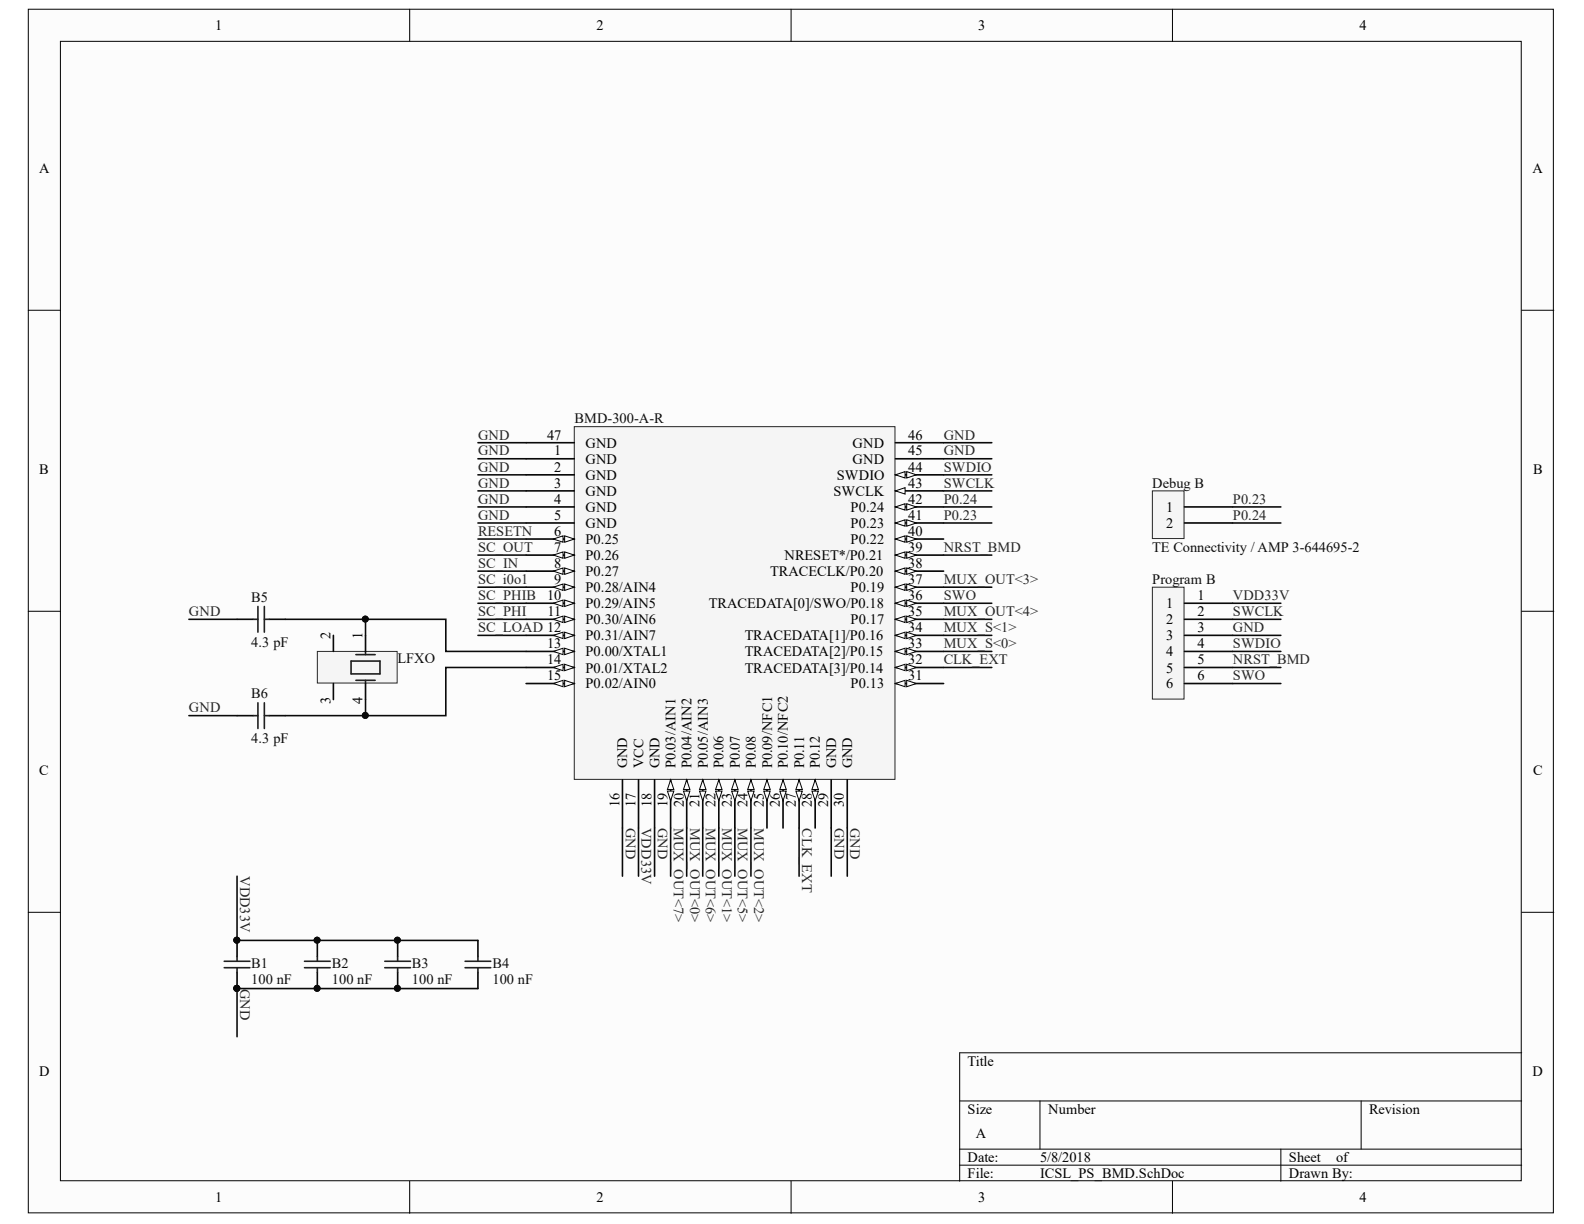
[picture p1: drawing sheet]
<svg xmlns="http://www.w3.org/2000/svg" width="279mm" height="216mm" viewBox="0 0 279 216" stroke-linecap="round" stroke-linejoin="round" font-family="sans-serif">
<defs><g id="words">
<g font-size="2.5">
<text x="38" y="5.3">1</text>
<text x="105.2" y="5.3">2</text>
<text x="172.5" y="5.3">3</text>
<text x="239.8" y="5.3">4</text>
<text x="6.9" y="30.4">A</text>
<text x="270.3" y="30.4">A</text>
<text x="96.5" y="77.5">47</text>
<text x="160.2" y="77.5">46</text>
<text x="6.9" y="83.5">B</text>
<text x="97.8" y="80.3">1</text>
<text x="97.8" y="83.2">2</text>
<text x="103.3" y="79">GND</text>
<text x="103.3" y="81.8">GND</text>
<text x="150.4" y="79">GND</text>
<text x="150.4" y="81.8">GND</text>
<text x="160.2" y="80.3">45</text>
<text x="160.2" y="83.2">44</text>
<text x="270.4" y="83.5">B</text>
<text x="97.8" y="86">3</text>
<text x="97.8" y="88.9">4</text>
<text x="103.3" y="84.6">GND</text>
<text x="103.3" y="87.4">GND</text>
<text x="147" y="87.4">SWCLK</text>
<text x="147.6" y="84.6">SWDIO</text>
<text x="160.2" y="86">43</text>
<text x="160.2" y="88.9">42</text>
<text x="97.8" y="91.7">5</text>
<text x="97.8" y="94.5">6</text>
<text x="103.3" y="90.3">GND</text>
<text x="103.3" y="93.1">GND</text>
<text x="103.3" y="96">P0.25</text>
<text x="150" y="90.3">P0.24</text>
<text x="150" y="93.1">P0.23</text>
<text x="150" y="96">P0.22</text>
<text x="160.2" y="91.7">41</text>
<text x="160.2" y="94.5">40</text>
<text x="205.7" y="90.3">1</text>
<text x="205.7" y="93.1">2</text>
<text x="97.8" y="97.3">7</text>
<text x="97.8" y="100.2">8</text>
<text x="103.3" y="98.8">P0.26</text>
<text x="103.3" y="101.6">P0.27</text>
<text x="135.8" y="101.6">TRACECLK/P0.20</text>
<text x="138.4" y="98.8">NRESET*/P0.21</text>
<text x="160.2" y="97.3">39</text>
<text x="160.2" y="100.2">38</text>
<text x="96.5" y="105.9">10</text>
<text x="97.8" y="103">9</text>
<text x="103.3" y="104.4">P0.28/AIN4</text>
<text x="103.3" y="107.3">P0.29/AIN5</text>
<text x="125" y="107.3">TRACEDATA[0]/SWO/P0.18</text>
<text x="150" y="104.4">P0.19</text>
<text x="160.2" y="103">37</text>
<text x="160.2" y="105.9">36</text>
<text x="205.7" y="107.3">1</text>
<text x="211.2" y="105.9">1</text>
<text x="58.3" y="112.6" transform="rotate(-90 58.3 112.6)">2</text>
<text x="63.9" y="112.6" transform="rotate(-90 63.9 112.6)">1</text>
<text x="96.6" y="108.7">11</text>
<text x="103.3" y="110.1">P0.30/AIN6</text>
<text x="103.3" y="113">P0.31/AIN7</text>
<text x="131.4" y="113">TRACEDATA[1]/P0.16</text>
<text x="150" y="110.1">P0.17</text>
<text x="160.2" y="108.7">35</text>
<text x="160.2" y="111.5">34</text>
<text x="205.7" y="110.1">2</text>
<text x="205.7" y="113">3</text>
<text x="211.2" y="108.7">2</text>
<text x="211.2" y="111.5">3</text>
<text x="96.5" y="114.3">13</text>
<text x="96.5" y="117.2">14</text>
<text x="96.5" y="120">15</text>
<text x="103.3" y="115.8">P0.00/XTAL1</text>
<text x="103.3" y="118.6">P0.01/XTAL2</text>
<text x="131.4" y="115.8">TRACEDATA[2]/P0.15</text>
<text x="131.4" y="118.6">TRACEDATA[3]/P0.14</text>
<text x="160.2" y="114.3">33</text>
<text x="160.2" y="117.2">32</text>
<text x="160.2" y="120">31</text>
<text x="205.7" y="115.8">4</text>
<text x="205.7" y="118.6">5</text>
<text x="211.2" y="114.3">4</text>
<text x="211.2" y="117.2">5</text>
<text x="211.2" y="120">6</text>
<text x="58.3" y="124.1" transform="rotate(-90 58.3 124.1)">3</text>
<text x="63.9" y="124.1" transform="rotate(-90 63.9 124.1)">4</text>
<text x="103.3" y="121.4">P0.02/AIN0</text>
<text x="150" y="121.4">P0.13</text>
<text x="205.7" y="121.4">6</text>
<text x="6.9" y="136.6">C</text>
<text x="110.6" y="135.6" transform="rotate(-90 110.6 135.6)">GND</text>
<text x="113.5" y="135.6" transform="rotate(-90 113.5 135.6)">VCC</text>
<text x="116.3" y="135.6" transform="rotate(-90 116.3 135.6)">GND</text>
<text x="119.2" y="135.6" transform="rotate(-90 119.2 135.6)">P0.03/AIN1</text>
<text x="122" y="135.6" transform="rotate(-90 122 135.6)">P0.04/AIN2</text>
<text x="124.8" y="135.6" transform="rotate(-90 124.8 135.6)">P0.05/AIN3</text>
<text x="127.6" y="135.6" transform="rotate(-90 127.6 135.6)">P0.06</text>
<text x="130.5" y="135.6" transform="rotate(-90 130.5 135.6)">P0.07</text>
<text x="133.3" y="135.6" transform="rotate(-90 133.3 135.6)">P0.08</text>
<text x="136.2" y="135.6" transform="rotate(-90 136.2 135.6)">P0.09/NFC1</text>
<text x="139" y="135.6" transform="rotate(-90 139 135.6)">P0.10/NFC2</text>
<text x="141.8" y="135.6" transform="rotate(-90 141.8 135.6)">P0.11</text>
<text x="144.6" y="135.6" transform="rotate(-90 144.6 135.6)">P0.12</text>
<text x="147.5" y="135.6" transform="rotate(-90 147.5 135.6)">GND</text>
<text x="150.3" y="135.6" transform="rotate(-90 150.3 135.6)">GND</text>
<text x="270.4" y="136.6">C</text>
<text x="109.3" y="142.4" transform="rotate(-90 109.3 142.4)">16</text>
<text x="112.1" y="142.4" transform="rotate(-90 112.1 142.4)">17</text>
<text x="114.9" y="142.4" transform="rotate(-90 114.9 142.4)">18</text>
<text x="117.7" y="142.4" transform="rotate(-90 117.7 142.4)">19</text>
<text x="120.6" y="142.4" transform="rotate(-90 120.6 142.4)">20</text>
<text x="123.4" y="142.4" transform="rotate(-90 123.4 142.4)">21</text>
<text x="126.2" y="142.4" transform="rotate(-90 126.2 142.4)">22</text>
<text x="129.1" y="142.4" transform="rotate(-90 129.1 142.4)">23</text>
<text x="131.9" y="142.4" transform="rotate(-90 131.9 142.4)">24</text>
<text x="134.7" y="142.4" transform="rotate(-90 134.7 142.4)">25</text>
<text x="137.5" y="142.4" transform="rotate(-90 137.5 142.4)">26</text>
<text x="140.4" y="142.4" transform="rotate(-90 140.4 142.4)">27</text>
<text x="143.2" y="142.4" transform="rotate(-90 143.2 142.4)">28</text>
<text x="146.1" y="142.4" transform="rotate(-90 146.1 142.4)">29</text>
<text x="148.9" y="142.4" transform="rotate(-90 148.9 142.4)">30</text>
<text x="6.9" y="189.8">D</text>
<text x="170.7" y="188">Title</text>
<text x="270.3" y="189.8">D</text>
<text x="170.7" y="196.5">Size</text>
<text x="184.9" y="196.5">Number</text>
<text x="241.5" y="196.5">Revision</text>
<text x="172.1" y="200.7">A</text>
<text x="170.7" y="205">Date:</text>
<text x="170.7" y="207.8">File:</text>
<text x="183.5" y="205">5/8/2018</text>
<text x="183.5" y="207.8">ICSL_PS_BMD.SchDoc</text>
<text x="227.4" y="205">Sheet</text>
<text x="227.4" y="207.8">Drawn By:</text>
<text x="235.7" y="205">of</text>
<text x="38" y="212.1">1</text>
<text x="105.2" y="212.1">2</text>
<text x="172.5" y="212.1">3</text>
<text x="239.8" y="212.1">4</text>
</g>
<g font-size="2.5" fill="#262626">
<text x="84.3" y="77.5">GND</text>
<text x="166.5" y="77.5">GND</text>
<text x="84.3" y="80.3">GND</text>
<text x="84.3" y="83.2">GND</text>
<text x="166.5" y="80.3">GND</text>
<text x="166.5" y="83.2">SWDIO</text>
<text x="84.3" y="86">GND</text>
<text x="84.3" y="88.9">GND</text>
<text x="166.5" y="86">SWCLK</text>
<text x="166.5" y="88.9">P0.24</text>
<text x="217.5" y="88.9">P0.23</text>
<text x="84.3" y="91.7">GND</text>
<text x="84.3" y="94.5">RESETN</text>
<text x="166.5" y="91.7">P0.23</text>
<text x="217.5" y="91.7">P0.24</text>
<text x="84.3" y="97.3">SC_OUT</text>
<text x="84.3" y="100.2">SC_IN</text>
<text x="166.5" y="97.3">NRST_BMD</text>
<text x="84.3" y="103">SC_i0o1</text>
<text x="84.3" y="105.9">SC_PHIB</text>
<text x="166.5" y="103">MUX_OUT&lt;3&gt;</text>
<text x="166.5" y="105.9">SWO</text>
<text x="217.5" y="105.9">VDD33V</text>
<text x="33.3" y="108.7">GND</text>
<text x="84.3" y="111.5">SC_LOAD 12</text>
<text x="84.3" y="108.7">SC_PHI</text>
<text x="166.5" y="108.7">MUX_OUT&lt;4&gt;</text>
<text x="166.5" y="111.5">MUX_S&lt;1&gt;</text>
<text x="217.5" y="108.7">SWCLK</text>
<text x="217.5" y="111.5">GND</text>
<text x="166.5" y="114.3">MUX_S&lt;0&gt;</text>
<text x="166.5" y="117.2">CLK_EXT</text>
<text x="217.5" y="114.3">SWDIO</text>
<text x="217.5" y="117.2">NRST_BMD</text>
<text x="217.5" y="120">SWO</text>
<text x="33.3" y="125.7">GND</text>
<text x="110.4" y="146" transform="rotate(90 110.4 146)">GND</text>
<text x="113.2" y="146" transform="rotate(90 113.2 146)">VDD33V</text>
<text x="116" y="146" transform="rotate(90 116 146)">GND</text>
<text x="118.8" y="146" transform="rotate(90 118.8 146)">MUX_OUT&lt;7&gt;</text>
<text x="121.7" y="146" transform="rotate(90 121.7 146)">MUX_OUT&lt;0&gt;</text>
<text x="124.5" y="146" transform="rotate(90 124.5 146)">MUX_OUT&lt;6&gt;</text>
<text x="127.4" y="146" transform="rotate(90 127.4 146)">MUX_OUT&lt;1&gt;</text>
<text x="130.2" y="146" transform="rotate(90 130.2 146)">MUX_OUT&lt;5&gt;</text>
<text x="133" y="146" transform="rotate(90 133 146)">MUX_OUT&lt;2&gt;</text>
<text x="141.5" y="146" transform="rotate(90 141.5 146)">CLK_EXT</text>
<text x="147.2" y="146" transform="rotate(90 147.2 146)">GND</text>
<text x="150" y="146" transform="rotate(90 150 146)">GND</text>
<text x="42.4" y="154.6" transform="rotate(90 42.4 154.6)">VDD33V</text>
<text x="42.4" y="174.4" transform="rotate(90 42.4 174.4)">GND</text>
</g>
<g font-size="2.5" fill="#0e0e0e">
<text x="101.3" y="74.7">BMD-300-A-R</text>
<text x="203.2" y="86">Debug B</text>
<text x="203.2" y="97.3">TE Connectivity / AMP 3-644695-2</text>
<text x="44.3" y="106.1">B5</text>
<text x="203.2" y="103">Program B</text>
<text x="44.3" y="114.1">4.3 pF</text>
<text x="70.1" y="116.9">LFXO</text>
<text x="44.3" y="123.1">B6</text>
<text x="44.3" y="131.1">4.3 pF</text>
<text x="44.3" y="170.7">B1</text>
<text x="44.3" y="173.5">100 nF</text>
<text x="58.5" y="170.7">B2</text>
<text x="58.5" y="173.5">100 nF</text>
<text x="72.7" y="170.7">B3</text>
<text x="72.7" y="173.5">100 nF</text>
<text x="86.9" y="170.7">B4</text>
<text x="86.9" y="173.5">100 nF</text>
</g>
</g></defs>
<g fill="#fcfcfc" stroke="#000" stroke-width=".18">
<path d="M5 1.6h269v212.3h-269z"/>
<path d="M10.7 7.3h257.6v201h-257.6z"/>
</g>
<g fill="none" stroke="#000" stroke-width=".18">
<path d="M72.3 1.6v5.7M139.5 1.6v5.7M206.8 1.6v5.7M5 54.7h5.7M268.4 54.7h5.7M5 107.8h5.7M268.4 107.8h5.7M5 160.9h5.7M268.4 160.9h5.7M169.3 194.2h99.1M183.4 194.2v8.5M240.1 194.2v8.5"/>
<path d="M268.4 185.7h-99.1v22.7M72.3 208.4v5.6M139.5 208.4v5.6M169.3 202.7h99.1M169.3 205.5h99.1M206.8 208.4v5.6M225.9 202.7v5.7"/>
</g>
<path d="M101.3 75.3h56.6v62.2h-56.6z" fill="#f5f5f5" stroke="#262626" stroke-width=".18"/>
<path d="M92.8 78.1h8.5M157.9 78.1h8.5M92.8 80.9h8.5M92.8 83.8h8.5M92.8 86.6h8.5M92.8 89.4h8.5M92.8 92.2h8.5M92.8 95.1h8.5M109.8 137.6v8.5" fill="none" stroke="#000" stroke-width=".28"/>
<g fill="#fcfcfc" stroke="#000" stroke-width=".18">
<path d="M99.6 94.5l1.7 .6-1.7 .5z"/>
<path d="M97.6 95.1l1.7-.6v1.1z"/>
</g>
<path d="M92.8 97.9h8.5" fill="none" stroke="#000" stroke-width=".28"/>
<g fill="#fcfcfc" stroke="#000" stroke-width=".18">
<path d="M99.6 97.3l1.7 .6-1.7 .6z"/>
<path d="M97.6 97.9l1.7-.6v1.2z"/>
</g>
<path d="M92.8 100.7h8.5" fill="none" stroke="#000" stroke-width=".28"/>
<g fill="#fcfcfc" stroke="#000" stroke-width=".18">
<path d="M99.6 100.2l1.7 .5-1.7 .6z"/>
<path d="M97.6 100.7l1.7-.5v1.1z"/>
</g>
<path d="M92.8 103.6h8.5" fill="none" stroke="#000" stroke-width=".28"/>
<g fill="#fcfcfc" stroke="#000" stroke-width=".18">
<path d="M99.6 103l1.7 .6-1.7 .5z"/>
<path d="M97.6 103.6l1.7-.6v1.1z"/>
</g>
<path d="M92.8 106.4h8.5" fill="none" stroke="#000" stroke-width=".28"/>
<g fill="#fcfcfc" stroke="#000" stroke-width=".18">
<path d="M99.6 105.8l1.7 .6-1.7 .6z"/>
<path d="M97.6 106.4l1.7-.6v1.2z"/>
</g>
<path d="M92.8 109.2h8.5" fill="none" stroke="#000" stroke-width=".28"/>
<g fill="#fcfcfc" stroke="#000" stroke-width=".18">
<path d="M99.6 108.7l1.7 .5-1.7 .6z"/>
<path d="M97.6 109.2l1.7-.5v1.1z"/>
</g>
<path d="M92.8 112.1h8.5" fill="none" stroke="#000" stroke-width=".28"/>
<g fill="#fcfcfc" stroke="#000" stroke-width=".18">
<path d="M99.6 111.5l1.7 .6-1.7 .5z"/>
<path d="M97.6 112.1l1.7-.6v1.1z"/>
</g>
<path d="M92.8 114.9h8.5" fill="none" stroke="#000" stroke-width=".28"/>
<g fill="#fcfcfc" stroke="#000" stroke-width=".18">
<path d="M99.6 114.3l1.7 .6-1.7 .6z"/>
<path d="M97.6 114.9l1.7-.6v1.2z"/>
</g>
<path d="M92.8 117.7h8.5" fill="none" stroke="#000" stroke-width=".28"/>
<g fill="#fcfcfc" stroke="#000" stroke-width=".18">
<path d="M99.6 117.2l1.7 .5-1.7 .6z"/>
<path d="M97.6 117.7l1.7-.5v1.1z"/>
</g>
<path d="M92.8 120.6h8.5" fill="none" stroke="#000" stroke-width=".28"/>
<g fill="#fcfcfc" stroke="#000" stroke-width=".18">
<path d="M99.6 120l1.7 .6-1.7 .5z"/>
<path d="M97.6 120.6l1.7-.6v1.1z"/>
</g>
<path d="M112.6 137.6v8.5M115.5 137.6v8.5M118.3 137.6v8.5" fill="none" stroke="#000" stroke-width=".28"/>
<g fill="#fcfcfc" stroke="#000" stroke-width=".18">
<path d="M118.3 137.6l.6 1.7h-1.2z"/>
<path d="M117.7 139.5h1.2l-.6 1.7z"/>
</g>
<path d="M121.1 137.6v8.5" fill="none" stroke="#000" stroke-width=".28"/>
<g fill="#fcfcfc" stroke="#000" stroke-width=".18">
<path d="M121.1 137.6l.6 1.7h-1.1z"/>
<path d="M120.6 139.5h1.1l-.6 1.7z"/>
</g>
<path d="M124 137.6v8.5" fill="none" stroke="#000" stroke-width=".28"/>
<g fill="#fcfcfc" stroke="#000" stroke-width=".18">
<path d="M124 137.6l.5 1.7h-1.1z"/>
<path d="M123.4 139.5h1.1l-.5 1.7z"/>
</g>
<path d="M126.8 137.6v8.5" fill="none" stroke="#000" stroke-width=".28"/>
<g fill="#fcfcfc" stroke="#000" stroke-width=".18">
<path d="M126.8 137.6l.6 1.7h-1.2z"/>
<path d="M126.2 139.5h1.2l-.6 1.7z"/>
</g>
<path d="M129.6 137.6v8.5" fill="none" stroke="#000" stroke-width=".28"/>
<g fill="#fcfcfc" stroke="#000" stroke-width=".18">
<path d="M129.6 137.6l.6 1.7h-1.1z"/>
<path d="M129.1 139.5h1.1l-.6 1.7z"/>
</g>
<path d="M132.5 137.6v8.5" fill="none" stroke="#000" stroke-width=".28"/>
<g fill="#fcfcfc" stroke="#000" stroke-width=".18">
<path d="M132.5 137.6l.5 1.7h-1.1z"/>
<path d="M131.9 139.5h1.1l-.5 1.7z"/>
</g>
<path d="M135.3 137.6v8.5" fill="none" stroke="#000" stroke-width=".28"/>
<g fill="#fcfcfc" stroke="#000" stroke-width=".18">
<path d="M135.3 137.6l.6 1.7h-1.2z"/>
<path d="M134.7 139.5h1.2l-.6 1.7z"/>
</g>
<path d="M138.1 137.6v8.5" fill="none" stroke="#000" stroke-width=".28"/>
<g fill="#fcfcfc" stroke="#000" stroke-width=".18">
<path d="M138.1 137.6l.6 1.7h-1.1z"/>
<path d="M137.6 139.5h1.1l-.6 1.7z"/>
</g>
<path d="M141 137.6v8.5" fill="none" stroke="#000" stroke-width=".28"/>
<g fill="#fcfcfc" stroke="#000" stroke-width=".18">
<path d="M141 137.6l.5 1.7h-1.1z"/>
<path d="M140.4 139.5h1.1l-.5 1.7z"/>
</g>
<path d="M143.8 137.6v8.5" fill="none" stroke="#000" stroke-width=".28"/>
<g fill="#fcfcfc" stroke="#000" stroke-width=".18">
<path d="M143.8 137.6l.6 1.7h-1.2z"/>
<path d="M143.2 139.5h1.2l-.6 1.7z"/>
</g>
<path d="M157.9 80.9h8.5M157.9 83.8h8.5M146.6 137.6v8.5M149.4 137.6v8.5" fill="none" stroke="#000" stroke-width=".28"/>
<g fill="#fcfcfc" stroke="#000" stroke-width=".18">
<path d="M157.9 83.8l1.7-.6v1.1z"/>
<path d="M159.9 83.2l1.7 .6-1.7 .5z"/>
</g>
<path d="M157.9 86.6h8.5" fill="none" stroke="#000" stroke-width=".28"/>
<path d="M157.9 86.6l1.7-.6v1.2z" fill="#fcfcfc" stroke="#000" stroke-width=".18"/>
<path d="M157.9 89.4h8.5" fill="none" stroke="#000" stroke-width=".28"/>
<g fill="#fcfcfc" stroke="#000" stroke-width=".18">
<path d="M157.9 89.4l1.7-.5v1.1z"/>
<path d="M159.9 88.9l1.7 .5-1.7 .6z"/>
</g>
<path d="M157.9 92.2h8.5" fill="none" stroke="#000" stroke-width=".28"/>
<g fill="#fcfcfc" stroke="#000" stroke-width=".18">
<path d="M157.9 92.2l1.7-.5v1.1z"/>
<path d="M159.9 91.7l1.7 .5-1.7 .6z"/>
</g>
<path d="M157.9 95.1h8.5" fill="none" stroke="#000" stroke-width=".28"/>
<g fill="#fcfcfc" stroke="#000" stroke-width=".18">
<path d="M157.9 95.1l1.7-.6v1.1z"/>
<path d="M159.9 94.5l1.7 .6-1.7 .5z"/>
</g>
<path d="M157.9 97.9h8.5" fill="none" stroke="#000" stroke-width=".28"/>
<g fill="#fcfcfc" stroke="#000" stroke-width=".18">
<path d="M157.9 97.9l1.7-.6v1.2z"/>
<path d="M159.9 97.3l1.7 .6-1.7 .6z"/>
</g>
<path d="M157.9 100.7h8.5" fill="none" stroke="#000" stroke-width=".28"/>
<g fill="#fcfcfc" stroke="#000" stroke-width=".18">
<path d="M157.9 100.7l1.7-.5v1.1z"/>
<path d="M159.9 100.2l1.7 .5-1.7 .6z"/>
</g>
<path d="M157.9 103.6h8.5" fill="none" stroke="#000" stroke-width=".28"/>
<g fill="#fcfcfc" stroke="#000" stroke-width=".18">
<path d="M157.9 103.6l1.7-.6v1.1z"/>
<path d="M159.9 103l1.7 .6-1.7 .5z"/>
</g>
<path d="M157.9 106.4h8.5" fill="none" stroke="#000" stroke-width=".28"/>
<g fill="#fcfcfc" stroke="#000" stroke-width=".18">
<path d="M157.9 106.4l1.7-.6v1.2z"/>
<path d="M159.9 105.8l1.7 .6-1.7 .6z"/>
</g>
<path d="M157.9 109.2h8.5" fill="none" stroke="#000" stroke-width=".28"/>
<g fill="#fcfcfc" stroke="#000" stroke-width=".18">
<path d="M157.9 109.2l1.7-.5v1.1z"/>
<path d="M159.9 108.7l1.7 .5-1.7 .6z"/>
</g>
<path d="M157.9 112.1h8.5" fill="none" stroke="#000" stroke-width=".28"/>
<g fill="#fcfcfc" stroke="#000" stroke-width=".18">
<path d="M157.9 112.1l1.7-.6v1.1z"/>
<path d="M159.9 111.5l1.7 .6-1.7 .5z"/>
</g>
<path d="M157.9 114.9h8.5" fill="none" stroke="#000" stroke-width=".28"/>
<g fill="#fcfcfc" stroke="#000" stroke-width=".18">
<path d="M157.9 114.9l1.7-.6v1.2z"/>
<path d="M159.9 114.3l1.7 .6-1.7 .6z"/>
</g>
<path d="M157.9 117.7h8.5" fill="none" stroke="#000" stroke-width=".28"/>
<g fill="#fcfcfc" stroke="#000" stroke-width=".18">
<path d="M157.9 117.7l1.7-.5v1.1z"/>
<path d="M159.9 117.2l1.7 .5-1.7 .6z"/>
</g>
<path d="M157.9 120.6h8.5" fill="none" stroke="#000" stroke-width=".28"/>
<g fill="#fcfcfc" stroke="#000" stroke-width=".18">
<path d="M157.9 120.6l1.7-.6v1.1z"/>
<path d="M159.9 120l1.7 .6-1.7 .5z"/>
</g>
<path d="M56 114.9h14.1v5.6h-14.1z" fill="#f5f5f5" stroke="#262626" stroke-width=".18"/>
<path d="M61.9 116.6h5.1v2.3h-5.1zM62.8 115.5h3.4M64.5 114.9v.6M62.8 120h3.4M64.5 120v.6" fill="none" stroke="#1c1c1c" stroke-width=".28"/>
<path d="M58.8 112.1v2.8M64.5 112.1v2.8M58.8 120.6v2.8M64.5 120.6v2.8" fill="none" stroke="#000" stroke-width=".28"/>
<g fill="none" stroke="#0e0e0e" stroke-width=".28">
<path d="M84.3 78.1h8.5M166.4 78.1h8.5M84.3 80.9h8.5M84.3 83.8h8.5M84.3 86.6h8.5M84.3 89.4h8.5M84.3 92.2h8.5M84.3 95.1h8.5M84.3 97.9h8.5M166.4 80.9h8.5M166.4 83.8h8.5M166.4 86.6h8.5"/>
<path d="M166.4 89.4h8.5M166.4 92.2h8.5M166.4 97.9h8.5M33.3 109.2h8.5M50.3 109.2h14.2M64.5 112.1v-2.9h14.1v5.7h14.2M84.3 109.2h8.5M84.3 112.1h8.5M84.3 106.4h8.5M84.3 103.6h8.5M84.3 100.7h8.5M92.8 117.7h-14.2v8.5h-14.1v-2.8"/>
<path d="M166.4 109.2h8.5M166.4 117.7h8.5M166.4 114.9h8.5M166.4 112.1h8.5M166.4 106.4h8.5M166.4 103.6h8.5M33.3 126.2h8.5M50.3 126.2h14.2M109.8 146.1v8.4M112.6 146.1v8.4M115.5 146.1v8.4M118.3 146.1v8.4"/>
<path d="M121.1 146.1v8.4M124 146.1v8.4M126.8 146.1v8.4M129.6 146.1v8.4M132.5 146.1v8.4M141 146.1v8.4M146.6 146.1v8.4M149.4 146.1v8.4"/>
</g>
<g fill="#0e0e0e" stroke="#0e0e0e" stroke-width=".18">
<circle cx="64.4" cy="109.2" r=".52"/>
<circle cx="64.4" cy="126.2" r=".52"/>
</g>
<path d="M203.3 86.6h5.5v8.4h-5.5z" fill="#f5f5f5" stroke="#262626" stroke-width=".18"/>
<path d="M208.9 89.4h8.5M208.9 92.2h8.5" fill="none" stroke="#000" stroke-width=".28"/>
<path d="M217.4 89.4h8.5M217.4 92.2h8.5" fill="none" stroke="#0e0e0e" stroke-width=".28"/>
<path d="M203.3 103.6h5.5v19.7h-5.5z" fill="#f5f5f5" stroke="#262626" stroke-width=".18"/>
<g fill="none" stroke="#000" stroke-width=".28">
<path d="M41.8 109.2h2.8M47.5 109.2h2.8M208.9 106.4h8.5M208.9 109.2h8.5M208.9 112.1h8.5M208.9 114.9h8.5M208.9 117.7h8.5M41.8 126.2h2.8M47.5 126.2h2.8M208.9 120.6h8.5M41.8 165.9v2.8M41.8 171.5v2.9"/>
<path d="M56 165.9v2.8M56 171.5v2.9M70.1 165.9v2.8M70.1 171.5v2.9M84.3 165.9v2.8M84.3 171.5v2.9"/>
</g>
<path d="M217.4 106.4h8.5M217.4 109.2h8.5M217.4 112.1h8.5M217.4 114.9h8.5M217.4 117.7h8.5M217.4 120.6h8.5M41.8 154.5v11.4h42.5M84.3 174.4h-42.5v8.5" fill="none" stroke="#0e0e0e" stroke-width=".28"/>
<g fill="none" stroke="#1c1c1c" stroke-width=".28">
<path d="M44.6 109.2h.9M45.5 107v4.5M46.6 107v4.5M46.6 109.2h.9M44.6 126.2h.9M45.5 124v4.5M46.6 124v4.5M46.6 126.2h.9M39.5 169.6h4.6M39.5 170.7h4.6M41.8 168.7v.9M41.8 170.7v.8"/>
<path d="M53.7 169.6h4.5M53.7 170.7h4.5M56 168.7v.9M56 170.7v.8M67.9 169.6h4.5M67.9 170.7h4.5M70.1 168.7v.9M70.1 170.7v.8M82 169.6h4.6M82 170.7h4.6M84.3 168.7v.9M84.3 170.7v.8"/>
</g>
<g fill="#0e0e0e" stroke="#0e0e0e" stroke-width=".18">
<circle cx="41.8" cy="174.3" r=".52"/>
<circle cx="41.8" cy="165.8" r=".52"/>
<circle cx="55.9" cy="174.3" r=".52"/>
<circle cx="55.9" cy="165.8" r=".52"/>
<circle cx="70.1" cy="174.3" r=".52"/>
<circle cx="70.1" cy="165.8" r=".52"/>
</g>
<use href="#words"/>
</svg>
